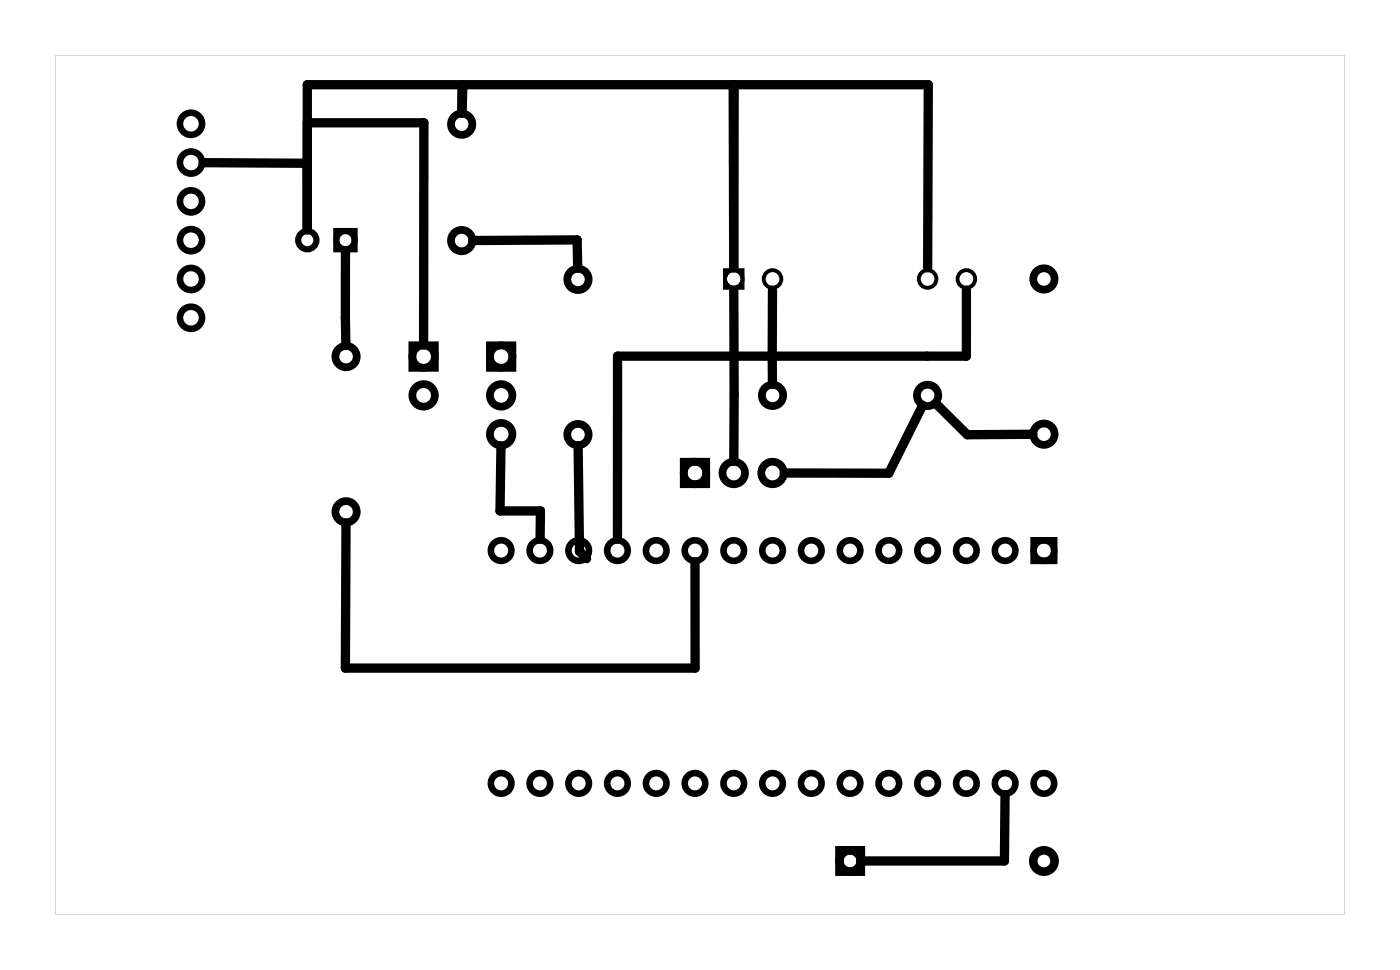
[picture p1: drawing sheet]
<svg xmlns="http://www.w3.org/2000/svg" width="92mm" height="63mm" viewBox="0 0 92 63" stroke-linecap="round" stroke-linejoin="round" font-family="sans-serif">
<g fill="#000">
<path d="M3.6 3.6h84.5v56.3h-84.5zM3.6 3.6v56.3h84.5v-56.3z"/>
<path d="M47.4 17.6h1.4v1.4h-1.4zM47.6 18.3a.45 .45 0 0 0 .9 0 .45 .45 0 0 0-.9 0z"/>
</g>
<g fill="none" stroke="#000" stroke-width=".51">
<path d="M27 22.6h1.5v1.5h-1.5zM32.1 22.6h1.5v1.5h-1.5zM44.8 30.2h1.5v1.5h-1.5z"/>
<circle cx="30.2" cy="8.1" r=".7"/>
<circle cx="30.2" cy="15.8" r=".7"/>
<circle cx="37.9" cy="18.3" r=".7"/>
<circle cx="68.4" cy="18.3" r=".7"/>
<circle cx="22.7" cy="23.3" r=".7"/>
<circle cx="22.7" cy="33.5" r=".7"/>
<circle cx="27.8" cy="25.9" r=".74"/>
<circle cx="27.8" cy="23.3" r=".74"/>
<circle cx="32.8" cy="25.9" r=".74"/>
<circle cx="32.8" cy="23.3" r=".74"/>
<circle cx="32.8" cy="28.4" r=".74"/>
<circle cx="37.9" cy="28.5" r=".7"/>
<circle cx="45.5" cy="31" r=".74"/>
<circle cx="48.1" cy="31" r=".74"/>
<circle cx="50.6" cy="25.9" r=".7"/>
<circle cx="50.6" cy="31" r=".74"/>
<circle cx="60.8" cy="25.9" r=".7"/>
<circle cx="68.4" cy="28.4" r=".7"/>
</g>
<g fill="none" stroke="#000" stroke-width=".43">
<path d="M67.7 35.4h1.4v1.3h-1.4z"/>
<circle cx="12.5" cy="8.1" r=".72"/>
<circle cx="12.5" cy="10.6" r=".72"/>
<circle cx="12.5" cy="18.3" r=".72"/>
<circle cx="12.5" cy="15.7" r=".72"/>
<circle cx="12.5" cy="13.2" r=".72"/>
<circle cx="12.5" cy="20.8" r=".72"/>
<circle cx="32.8" cy="36" r=".67"/>
<circle cx="35.4" cy="36" r=".67"/>
<circle cx="37.9" cy="36" r=".67"/>
<circle cx="40.5" cy="36" r=".67"/>
<circle cx="43" cy="36" r=".67"/>
<circle cx="45.5" cy="36" r=".67"/>
<circle cx="48.1" cy="36" r=".67"/>
<circle cx="50.6" cy="36" r=".67"/>
<circle cx="53.2" cy="36" r=".67"/>
<circle cx="55.7" cy="36" r=".67"/>
<circle cx="58.2" cy="36" r=".67"/>
<circle cx="60.8" cy="36" r=".67"/>
<circle cx="63.3" cy="36" r=".67"/>
<circle cx="65.9" cy="36" r=".67"/>
<circle cx="68.4" cy="36" r=".67"/>
<circle cx="32.8" cy="51.3" r=".67"/>
<circle cx="35.4" cy="51.3" r=".67"/>
<circle cx="37.9" cy="51.3" r=".67"/>
<circle cx="40.5" cy="51.3" r=".67"/>
<circle cx="43" cy="51.3" r=".67"/>
<circle cx="45.5" cy="51.3" r=".67"/>
<circle cx="48.1" cy="51.3" r=".67"/>
<circle cx="50.6" cy="51.3" r=".67"/>
<circle cx="53.2" cy="51.3" r=".67"/>
<circle cx="55.7" cy="51.3" r=".67"/>
<circle cx="58.2" cy="51.3" r=".67"/>
<circle cx="60.8" cy="51.3" r=".67"/>
<circle cx="63.3" cy="51.3" r=".67"/>
<circle cx="65.9" cy="51.3" r=".67"/>
<circle cx="68.4" cy="51.3" r=".67"/>
</g>
<g fill="none" stroke="#000" stroke-width=".4">
<path d="M22 15.1h1.2v1.2h-1.2z"/>
<circle cx="20.1" cy="15.7" r=".6"/>
<circle cx="22.6" cy="15.7" r=".6"/>
</g>
<g fill="none" stroke="#000" stroke-width=".25">
<circle cx="48.1" cy="18.3" r=".58"/>
<circle cx="50.6" cy="18.3" r=".58"/>
<circle cx="60.8" cy="18.3" r=".58"/>
<circle cx="63.3" cy="18.3" r=".58"/>
</g>
<g fill="none" stroke="#000" stroke-width=".56">
<path d="M55 55.7h1.4v1.4h-1.4z"/>
<circle cx="55.7" cy="56.4" r=".7"/>
<circle cx="68.4" cy="56.4" r=".7"/>
</g>
<g fill="none" stroke="#000" stroke-width=".61">
<path d="M13.3 10.6l6.8 .1M20.1 8h7.7v14.6M22.6 16.4l.1 6.2M30.3 7.4v-1.9h-10.2v9.5M30.3 7.4v-1.9h30.5v12M31 15.7h6.8l.1 1.9M48 5.5l.1 12v-12M48.1 19v11.2M50.6 19v6.2M63.3 19v4.3h-22.8v12M22.7 34.2l-.1 9.5h22.9v-6.9M32.8 29.2v4.2h2.6v1.9"/>
<path d="M37.9 29.2l.1 6.9 .4 .5M60.4 26.5l-2.2 4.5h-6.8M61.3 26.4l2.1 2.1 4.3-.1M65.8 52v4.4h-9.4"/>
</g>
</svg>
